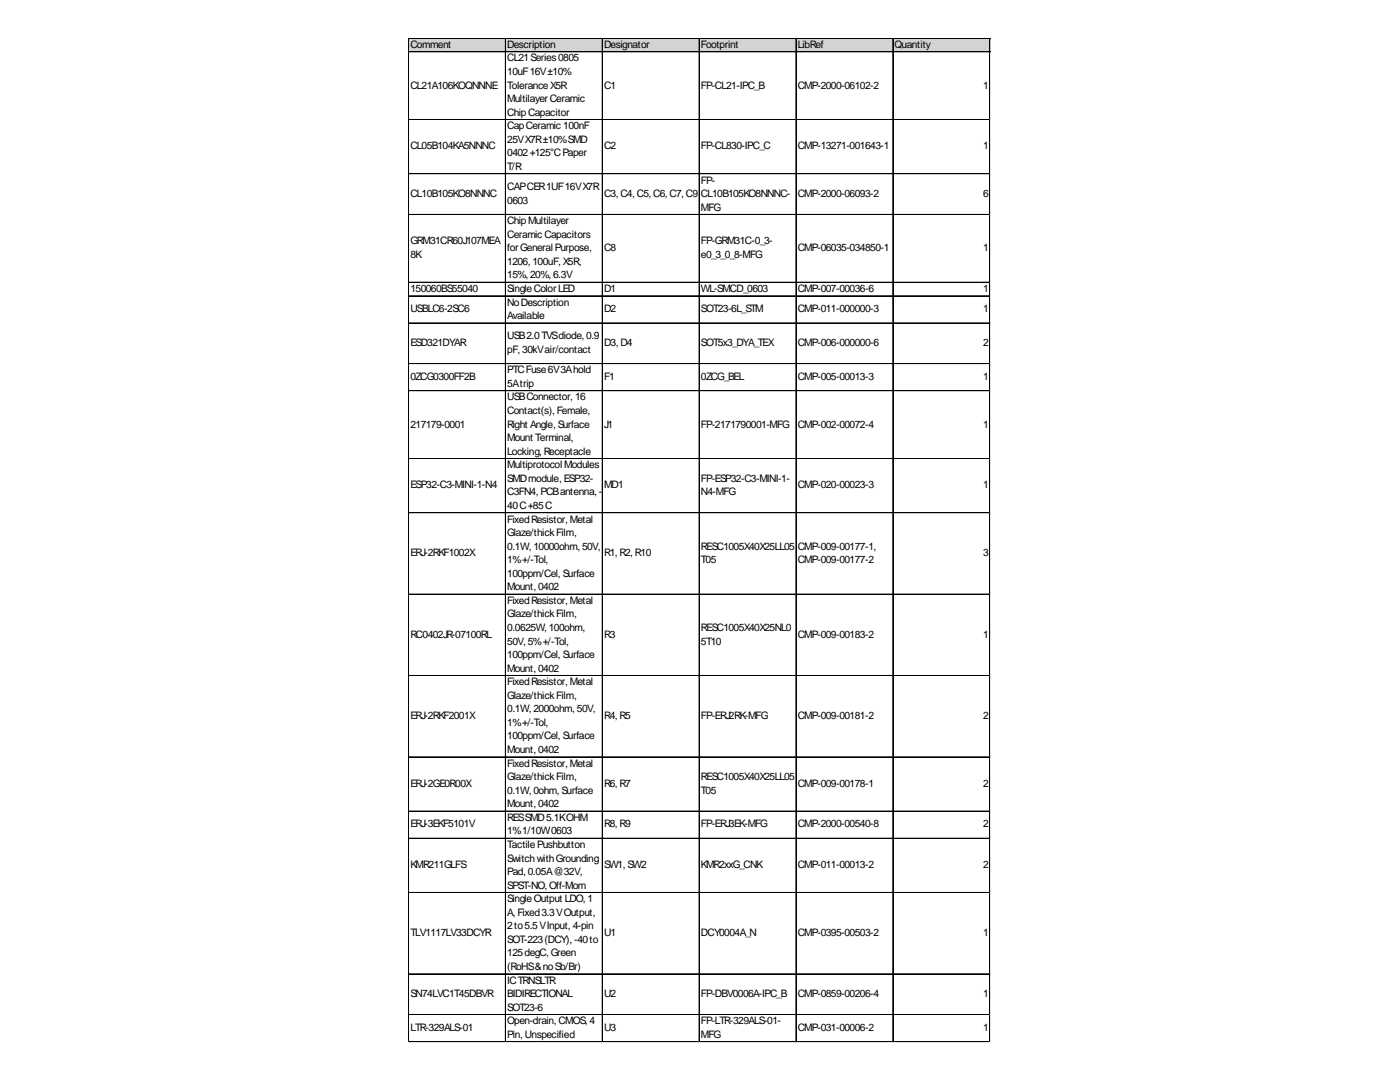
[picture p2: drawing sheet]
<svg xmlns="http://www.w3.org/2000/svg" width="279mm" height="216mm" viewBox="0 0 279 216" stroke-linecap="round" stroke-linejoin="round" font-family="sans-serif">
<defs><g id="words">
<g font-size="2.1">
<text x="81.9" y="9.6">Comment</text>
<text x="101.2" y="9.6">Description</text>
<text x="120.6" y="9.6">Designator</text>
<text x="139.9" y="9.6">Footprint</text>
<text x="159.2" y="9.6">LibRef</text>
<text x="178.5" y="9.6">Quantity</text>
<text x="81.9" y="17.7">CL21A106KOQNNNE</text>
<text x="101.2" y="12.3">CL21Series0805</text>
<text x="101.2" y="15">10uF16V±10%</text>
<text x="101.2" y="17.7">ToleranceX5R</text>
<text x="120.6" y="17.7">C1</text>
<text x="139.9" y="17.7">FP-CL21-IPC_B</text>
<text x="159.2" y="17.7">CMP-2000-06102-2</text>
<text x="196.2" y="17.7">1</text>
<text x="101.2" y="20.4">MultilayerCeramic</text>
<text x="101.2" y="23.1">ChipCapacitor</text>
<text x="81.9" y="29.8">CL05B104KA5NNNC</text>
<text x="101.2" y="25.8">CapCeramic 100nF</text>
<text x="101.2" y="28.5">25VX7R±10%SMD</text>
<text x="120.6" y="29.8">C2</text>
<text x="139.9" y="29.8">FP-CL830-IPC_C</text>
<text x="159.2" y="29.8">CMP-13271-001643-1</text>
<text x="196.2" y="29.8">1</text>
<text x="101.2" y="31.2">0402+125°CPaper</text>
<text x="101.2" y="33.9">T/R</text>
<text x="81.9" y="39.3">CL10B105KO8NNNC</text>
<text x="101.2" y="37.9">CAPCER1UF16VX7R</text>
<text x="101.2" y="40.6">0603</text>
<text x="120.6" y="39.3">C3, C4, C5, C6, C7, C9</text>
<text x="139.9" y="36.6">FP-</text>
<text x="139.9" y="39.3">CL10B105KO8NNNC-</text>
<text x="159.2" y="39.3">CMP-2000-06093-2</text>
<text x="196.2" y="39.3">6</text>
<text x="101.2" y="44.7">ChipMultilayer</text>
<text x="101.2" y="47.4">Ceramic Capacitors</text>
<text x="139.9" y="42">MFG</text>
<text x="81.9" y="48.7">GRM31CR60J107MEA</text>
<text x="81.9" y="51.5">8K</text>
<text x="101.2" y="50.1">forGeneral Purpose,</text>
<text x="101.2" y="52.9">1206, 100uF, X5R,</text>
<text x="120.6" y="50.1">C8</text>
<text x="139.9" y="48.7">FP-GRM31C-0_3-</text>
<text x="139.9" y="51.5">e0_3_0_8-MFG</text>
<text x="159.2" y="50.1">CMP-06035-034850-1</text>
<text x="196.2" y="50.1">1</text>
<text x="81.9" y="58.3">150060BS55040</text>
<text x="101.2" y="55.6">15%, 20%, 6.3V</text>
<text x="101.2" y="58.3">SingleColorLED</text>
<text x="120.6" y="58.3">D1</text>
<text x="139.9" y="58.3">WL-SMCD_0603</text>
<text x="159.2" y="58.3">CMP-007-00036-6</text>
<text x="196.2" y="58.3">1</text>
<text x="81.9" y="62.3">USBLC6-2SC6</text>
<text x="101.2" y="61">NoDescription</text>
<text x="101.2" y="63.7">Available</text>
<text x="120.6" y="62.3">D2</text>
<text x="139.9" y="62.3">SOT23-6L_STM</text>
<text x="159.2" y="62.3">CMP-011-000000-3</text>
<text x="196.2" y="62.3">1</text>
<text x="81.9" y="69.1">ESD321DYAR</text>
<text x="101.2" y="67.7">USB2.0TVSdiode, 0.9</text>
<text x="101.2" y="70.4">pF, 30kVair/contact</text>
<text x="120.6" y="69.1">D3, D4</text>
<text x="139.9" y="69.1">SOT5x3_DYA_TEX</text>
<text x="159.2" y="69.1">CMP-006-000000-6</text>
<text x="196.2" y="69.1">2</text>
<text x="81.9" y="75.8">0ZCG0300FF2B</text>
<text x="101.2" y="74.5">PTCFuse6V3Ahold</text>
<text x="101.2" y="77.2">5Atrip</text>
<text x="120.6" y="75.8">F1</text>
<text x="139.9" y="75.8">0ZCG_BEL</text>
<text x="159.2" y="75.8">CMP-005-00013-3</text>
<text x="196.2" y="75.8">1</text>
<text x="101.2" y="79.9">USBConnector, 16</text>
<text x="101.2" y="82.6">Contact(s), Female,</text>
<text x="81.9" y="85.3">217179-0001</text>
<text x="101.2" y="85.3">Right Angle, Surface</text>
<text x="101.2" y="88">Mount Terminal,</text>
<text x="120.6" y="85.3">J1</text>
<text x="139.9" y="85.3">FP-2171790001-MFG</text>
<text x="159.2" y="85.3">CMP-002-00072-4</text>
<text x="196.2" y="85.3">1</text>
<text x="101.2" y="90.7">Locking, Receptacle</text>
<text x="101.2" y="93.4">Multiprotocol Modules</text>
<text x="81.9" y="97.5">ESP32-C3-MINI-1-N4</text>
<text x="101.2" y="96.1">SMDmodule, ESP32-</text>
<text x="101.2" y="98.9">C3FN4, PCBantenna, -</text>
<text x="101.2" y="101.6">40C+85C</text>
<text x="120.6" y="97.5">MD1</text>
<text x="139.9" y="96.1">FP-ESP32-C3-MINI-1-</text>
<text x="139.9" y="98.9">N4-MFG</text>
<text x="159.2" y="97.5">CMP-020-00023-3</text>
<text x="196.2" y="97.5">1</text>
<text x="101.2" y="104.3">FixedResistor, Metal</text>
<text x="101.2" y="107">Glaze/thickFilm,</text>
<text x="81.9" y="111">ERJ-2RKF1002X</text>
<text x="101.2" y="109.7">0.1W, 10000ohm, 50V,</text>
<text x="101.2" y="112.4">1%+/-Tol,</text>
<text x="120.6" y="111">R1, R2, R10</text>
<text x="139.9" y="109.7">RESC1005X40X25LL05</text>
<text x="139.9" y="112.4">T05</text>
<text x="159.2" y="109.7">CMP-009-00177-1,</text>
<text x="159.2" y="112.4">CMP-009-00177-2</text>
<text x="196.2" y="111">3</text>
<text x="101.2" y="115.1">100ppm/Cel, Surface</text>
<text x="101.2" y="117.8">Mount, 0402</text>
<text x="101.2" y="120.5">FixedResistor, Metal</text>
<text x="101.2" y="123.2">Glaze/thickFilm,</text>
<text x="101.2" y="125.9">0.0625W, 100ohm,</text>
<text x="139.9" y="125.9">RESC1005X40X25NL0</text>
<text x="81.9" y="127.2">RC0402JR-07100RL</text>
<text x="101.2" y="128.6">50V, 5%+/-Tol,</text>
<text x="101.2" y="131.3">100ppm/Cel, Surface</text>
<text x="120.6" y="127.2">R3</text>
<text x="139.9" y="128.6">5T10</text>
<text x="159.2" y="127.2">CMP-009-00183-2</text>
<text x="196.2" y="127.2">1</text>
<text x="101.2" y="134">Mount, 0402</text>
<text x="101.2" y="136.7">FixedResistor, Metal</text>
<text x="81.9" y="143.5">ERJ-2RKF2001X</text>
<text x="101.2" y="139.4">Glaze/thickFilm,</text>
<text x="101.2" y="142.1">0.1W, 2000ohm, 50V,</text>
<text x="120.6" y="143.5">R4, R5</text>
<text x="139.9" y="143.5">FP-ERJ2RK-MFG</text>
<text x="159.2" y="143.5">CMP-009-00181-2</text>
<text x="196.2" y="143.5">2</text>
<text x="101.2" y="144.9">1%+/-Tol,</text>
<text x="101.2" y="147.6">100ppm/Cel, Surface</text>
<text x="101.2" y="150.3">Mount, 0402</text>
<text x="101.2" y="153">FixedResistor, Metal</text>
<text x="101.2" y="155.7">Glaze/thickFilm,</text>
<text x="139.9" y="155.7">RESC1005X40X25LL05</text>
<text x="81.9" y="157">ERJ-2GE0R00X</text>
<text x="101.2" y="158.4">0.1W, 0ohm, Surface</text>
<text x="101.2" y="161.1">Mount, 0402</text>
<text x="120.6" y="157">R6, R7</text>
<text x="139.9" y="158.4">T05</text>
<text x="159.2" y="157">CMP-009-00178-1</text>
<text x="196.2" y="157">2</text>
<text x="81.9" y="165.1">ERJ-3EKF5101V</text>
<text x="101.2" y="163.8">RESSMD5.1KOHM</text>
<text x="101.2" y="166.5">1%1/10W0603</text>
<text x="120.6" y="165.1">R8, R9</text>
<text x="139.9" y="165.1">FP-ERJ3EK-MFG</text>
<text x="159.2" y="165.1">CMP-2000-00540-8</text>
<text x="196.2" y="165.1">2</text>
<text x="81.9" y="173.2">KMR211GLFS</text>
<text x="101.2" y="169.2">TactilePushbutton</text>
<text x="101.2" y="171.9">SwitchwithGrounding</text>
<text x="120.6" y="173.2">SW1, SW2</text>
<text x="139.9" y="173.2">KMR2xxG_CNK</text>
<text x="159.2" y="173.2">CMP-011-00013-2</text>
<text x="196.2" y="173.2">2</text>
<text x="101.2" y="174.6">Pad, 0.05A@32V,</text>
<text x="101.2" y="177.3">SPST-NO, Off-Mom</text>
<text x="101.2" y="180">SingleOutput LDO, 1</text>
<text x="101.2" y="182.7">A, Fixed3.3VOutput,</text>
<text x="101.2" y="185.4">2to5.5VInput, 4-pin</text>
<text x="81.9" y="186.7">TLV1117LV33DCYR</text>
<text x="101.2" y="188.1">SOT-223(DCY), -40to</text>
<text x="101.2" y="190.8">125degC, Green</text>
<text x="120.6" y="186.7">U1</text>
<text x="139.9" y="186.7">DCY0004A_N</text>
<text x="159.2" y="186.7">CMP-0395-00503-2</text>
<text x="196.2" y="186.7">1</text>
<text x="101.2" y="193.6">(RoHS&amp;noSb/Br)</text>
<text x="101.2" y="196.3">ICTRNSLTR</text>
<text x="81.9" y="199">SN74LVC1T45DBVR</text>
<text x="101.2" y="199">BIDIRECTIONAL</text>
<text x="101.2" y="201.7">SOT23-6</text>
<text x="120.6" y="199">U2</text>
<text x="139.9" y="199">FP-DBV0006A-IPC_B</text>
<text x="159.2" y="199">CMP-0859-00206-4</text>
<text x="196.2" y="199">1</text>
<text x="81.9" y="205.7">LTR-329ALS-01</text>
<text x="101.2" y="204.4">Open-drain, CMOS, 4</text>
<text x="101.2" y="207.1">Pin, Unspecified</text>
<text x="120.6" y="205.7">U3</text>
<text x="139.9" y="204.4">FP-LTR-329ALS-01-</text>
<text x="139.9" y="207.1">MFG</text>
<text x="159.2" y="205.7">CMP-031-00006-2</text>
<text x="196.2" y="205.7">1</text>
</g>
</g></defs>
<path d="M81.6 7.7h116v2.7h-116z" fill="#d3d3d3"/>
<g fill="none" stroke="#000" stroke-width=".2">
<path d="M81.5 7.6v200.3M81.6 7.6v200.3M81.6 7.6h116M81.6 7.7h116M81.6 10.3h116M81.6 10.4h116M100.9 7.7v200.2M120.2 7.7v200.2M139.5 7.7v200.2M139.6 7.7v200.2M158.8 7.7v200.2M158.9 7.7v200.2"/>
<path d="M178.2 7.7v200.2M197.5 7.7v200.2M81.6 23.8h116M81.6 23.9h116M81.6 34.7h116M81.6 42.8h116M81.6 56.3h116M81.6 56.4h116M81.6 59h116M81.6 59.1h116M81.6 64.4h116M81.6 64.5h116"/>
<path d="M81.6 72.5h116M81.6 72.6h116M81.6 78h116M81.6 91.5h116M81.6 102.3h116M81.6 102.4h116M81.6 118.5h116M81.6 118.6h116M81.6 134.8h116M81.6 151h116M81.6 151.1h116M81.6 161.8h116"/>
<path d="M81.6 161.9h116M81.6 167.3h116M81.6 178.1h116M81.6 194.3h116M81.6 202.4h116M81.6 202.5h116M81.6 207.8h116M81.6 207.9h116"/>
</g>
<path d="M81.5 207.9v.1" fill="none" stroke="#e0e0e0" stroke-width=".2"/>
<path d="M81.5 207.9l.1 .1z" fill="#e0e0e0"/>
<path d="M100.9 207.9v.1" fill="none" stroke="#e0e0e0" stroke-width=".2"/>
<path d="M100.9 207.9l.1 .1z" fill="#e0e0e0"/>
<path d="M120.2 207.9v.1" fill="none" stroke="#e0e0e0" stroke-width=".2"/>
<path d="M120.2 207.9l.1 .1z" fill="#e0e0e0"/>
<path d="M139.5 207.9v.1" fill="none" stroke="#e0e0e0" stroke-width=".2"/>
<path d="M139.5 207.9l.1 .1z" fill="#e0e0e0"/>
<path d="M158.8 207.9v.1" fill="none" stroke="#e0e0e0" stroke-width=".2"/>
<path d="M158.8 207.9l.1 .1z" fill="#e0e0e0"/>
<path d="M178.2 207.9v.1" fill="none" stroke="#e0e0e0" stroke-width=".2"/>
<path d="M178.2 207.9l.1 .1z" fill="#e0e0e0"/>
<path d="M197.5 207.9v.1" fill="none" stroke="#e0e0e0" stroke-width=".2"/>
<path d="M197.5 207.9l.1 .1z" fill="#e0e0e0"/>
<path d="M197.6 23.8h.1" fill="none" stroke="#e0e0e0" stroke-width=".2"/>
<path d="M197.6 23.8v.1z" fill="#e0e0e0"/>
<path d="M197.6 34.7h.1" fill="none" stroke="#e0e0e0" stroke-width=".2"/>
<path d="M197.6 34.7v.1z" fill="#e0e0e0"/>
<path d="M197.6 42.8h.1" fill="none" stroke="#e0e0e0" stroke-width=".2"/>
<path d="M197.6 42.8v.1z" fill="#e0e0e0"/>
<path d="M197.6 56.3h.1" fill="none" stroke="#e0e0e0" stroke-width=".2"/>
<path d="M197.6 56.3v.1z" fill="#e0e0e0"/>
<path d="M197.6 59h.1" fill="none" stroke="#e0e0e0" stroke-width=".2"/>
<path d="M197.6 59v.1z" fill="#e0e0e0"/>
<path d="M197.6 64.4h.1" fill="none" stroke="#e0e0e0" stroke-width=".2"/>
<path d="M197.6 64.4v.1z" fill="#e0e0e0"/>
<path d="M197.6 72.5h.1" fill="none" stroke="#e0e0e0" stroke-width=".2"/>
<path d="M197.6 72.5v.1z" fill="#e0e0e0"/>
<path d="M197.6 78h.1" fill="none" stroke="#e0e0e0" stroke-width=".2"/>
<path d="M197.6 78v.1z" fill="#e0e0e0"/>
<path d="M197.6 91.5h.1" fill="none" stroke="#e0e0e0" stroke-width=".2"/>
<path d="M197.6 91.5v.1z" fill="#e0e0e0"/>
<path d="M197.6 102.3h.1" fill="none" stroke="#e0e0e0" stroke-width=".2"/>
<path d="M197.6 102.3v.1z" fill="#e0e0e0"/>
<path d="M197.6 118.5h.1" fill="none" stroke="#e0e0e0" stroke-width=".2"/>
<path d="M197.6 118.5v.1z" fill="#e0e0e0"/>
<path d="M197.6 134.8h.1" fill="none" stroke="#e0e0e0" stroke-width=".2"/>
<path d="M197.6 134.8v.1z" fill="#e0e0e0"/>
<path d="M197.6 151h.1" fill="none" stroke="#e0e0e0" stroke-width=".2"/>
<path d="M197.6 151v.1z" fill="#e0e0e0"/>
<path d="M197.6 161.8h.1" fill="none" stroke="#e0e0e0" stroke-width=".2"/>
<path d="M197.6 161.8v.1z" fill="#e0e0e0"/>
<path d="M197.6 167.3h.1" fill="none" stroke="#e0e0e0" stroke-width=".2"/>
<path d="M197.6 178.1h.1" fill="none" stroke="#e0e0e0" stroke-width=".2"/>
<path d="M197.6 178.1v.1z" fill="#e0e0e0"/>
<path d="M197.6 194.3h.1" fill="none" stroke="#e0e0e0" stroke-width=".2"/>
<path d="M197.6 194.3v.1z" fill="#e0e0e0"/>
<path d="M197.6 202.4h.1" fill="none" stroke="#e0e0e0" stroke-width=".2"/>
<path d="M197.6 202.4v.1z" fill="#e0e0e0"/>
<path d="M197.6 207.8h.1" fill="none" stroke="#e0e0e0" stroke-width=".2"/>
<path d="M197.6 207.8v.1z" fill="#e0e0e0"/>
<use href="#words"/>
</svg>
